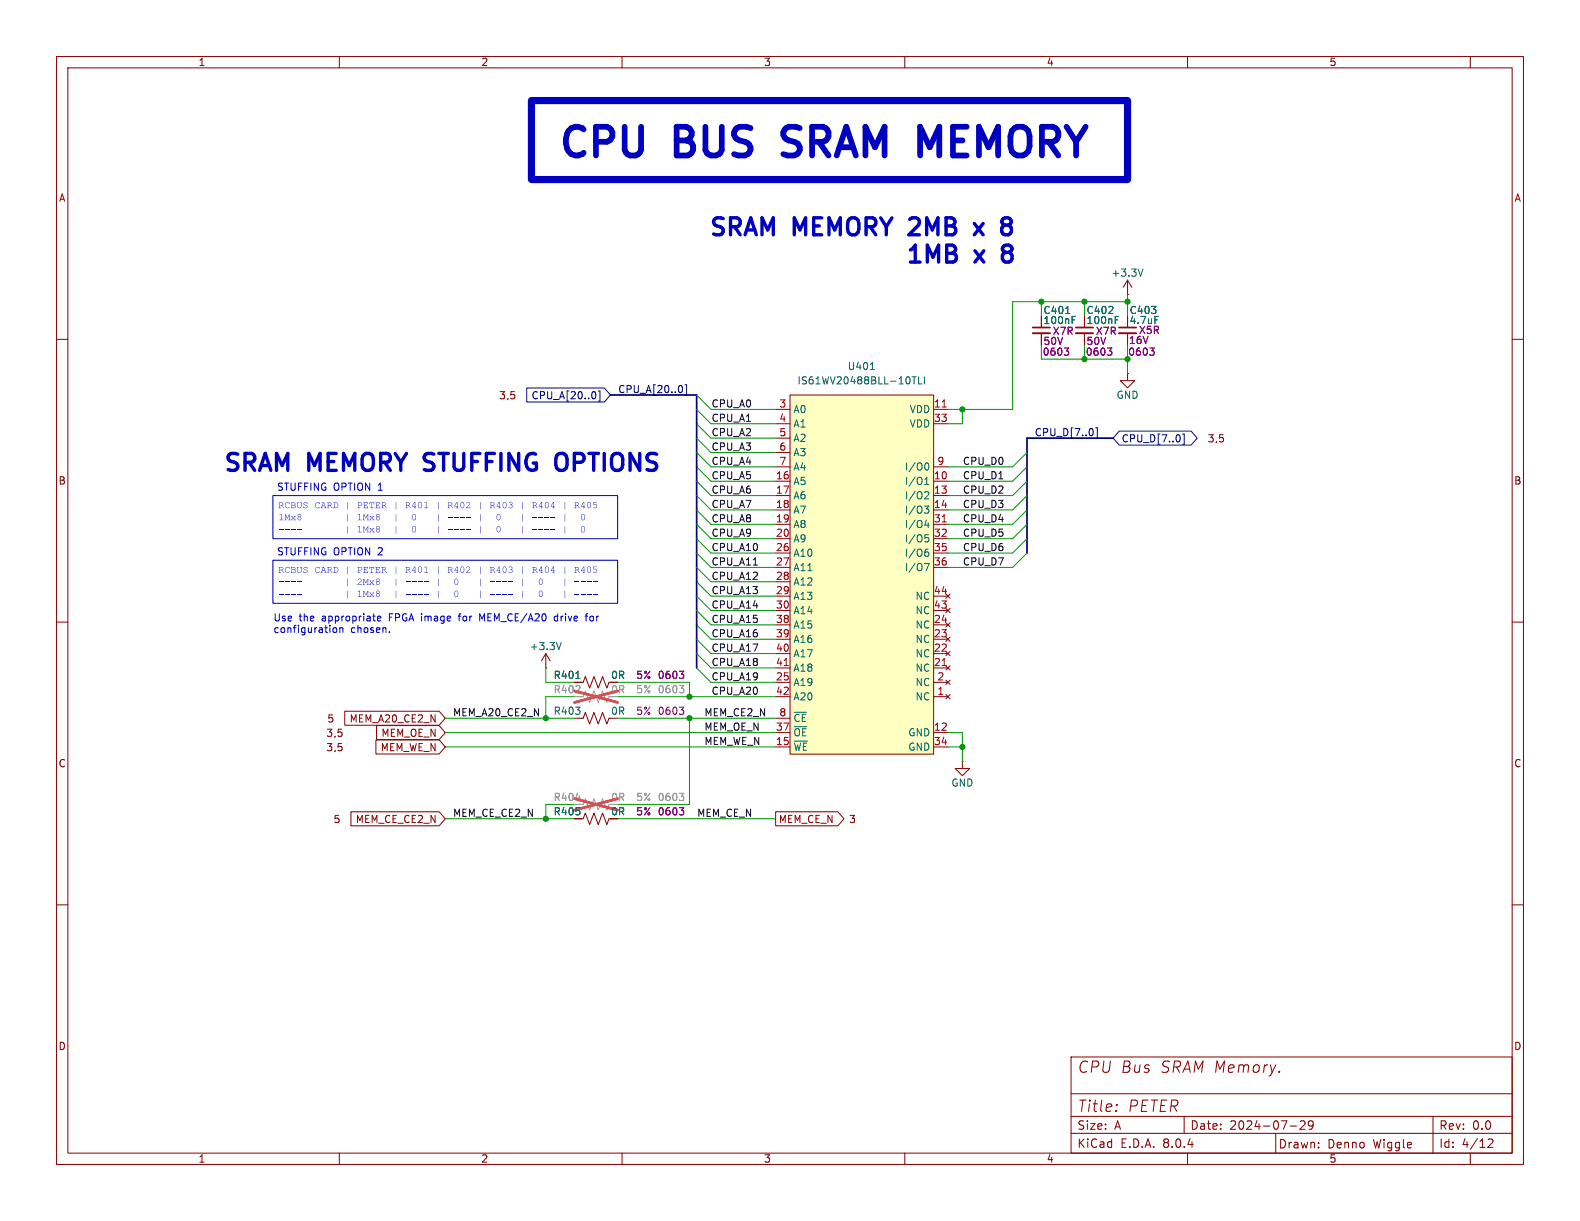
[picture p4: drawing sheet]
<svg xmlns="http://www.w3.org/2000/svg" width="279mm" height="216mm" viewBox="0 0 279 216" stroke-linecap="round" stroke-linejoin="round" font-family="sans-serif">
<defs><g id="words">
<g font-size="7.1" fill="#0000c2">
<text x="98.4" y="30.4">CPU</text>
<text x="119.8" y="30.4">BUS</text>
<text x="141" y="30.4">SRAM</text>
<text x="166.9" y="30.4">MEMORY</text>
</g>
<g font-size="4.2" fill="#0000c2">
<text x="125.2" y="41.9">SRAM</text>
<text x="140.6" y="41.9">MEMORY</text>
<text x="162.3" y="41.9">2MB</text>
<text x="175.1" y="41.9">x</text>
<text x="160" y="46.7">1MB</text>
<text x="172.8" y="46.7">x</text>
<text x="178.7" y="46.7">8</text>
<text x="39.4" y="83.6">SRAM</text>
<text x="54.7" y="83.6">MEMORY</text>
<text x="76.4" y="83.6">STUFFING</text>
<text x="100.9" y="83.6">OPTIONS</text>
</g>
<g font-size="2.8" fill="#840000">
<text x="190.4" y="189.9">CPU Bus</text>
<text x="205.1" y="189.9">SRAM Memory.</text>
<text x="190.4" y="196.8">Title:</text>
<text x="199.3" y="196.8">PETER</text>
</g>
<g font-size="2.1" fill="#840000">
<text x="190.4" y="203.2">KiCad</text>
<text x="190.4" y="200">Size:</text>
<text x="197.1" y="200">A</text>
<text x="198.1" y="203.2">E.D.A.</text>
<text x="205.7" y="203.2">8.0.4</text>
<text x="210.4" y="200">Date:</text>
<text x="217.4" y="200">2024-07-29</text>
<text x="226" y="203.3">Drawn:</text>
<text x="234.7" y="203.3">Denno</text>
<text x="242.9" y="203.3">Wiggle</text>
<text x="254.4" y="200">Rev:</text>
<text x="254.4" y="203.2">Id:</text>
<text x="258.5" y="203.2">4/12</text>
<text x="260.3" y="200">0.0</text>
</g>
<g font-size="1.8" fill="#840000">
<text x="35" y="11.9">1</text>
<text x="85" y="11.9">2</text>
<text x="135" y="11.9">3</text>
<text x="185" y="11.9">4</text>
<text x="235" y="11.9">5</text>
<text x="10.3" y="35.9">A</text>
<text x="267.7" y="35.9">A</text>
<text x="184.4" y="57.5">100nF</text>
<text x="192" y="57.5">100nF</text>
<text x="199.7" y="57.5">4.7uF</text>
<text x="88.2" y="70.8">3,5</text>
<text x="213.5" y="78.4">3,5</text>
<text x="10.3" y="85.9">B</text>
<text x="267.7" y="85.9">B</text>
<text x="108" y="120.2">0R</text>
<text x="57.6" y="130.5">3,5</text>
<text x="57.8" y="128">5</text>
<text x="61.7" y="128">MEM_A20_CE2_N</text>
<text x="67.3" y="130.5">MEM_OE_N</text>
<text x="10.3" y="135.9">C</text>
<text x="57.6" y="133">3,5</text>
<text x="67.2" y="133">MEM_WE_N</text>
<text x="267.7" y="135.9">C</text>
<text x="58.9" y="145.7">5</text>
<text x="62.8" y="145.7">MEM_CE_CE2_N</text>
<text x="108" y="144.4">0R</text>
<text x="137.6" y="145.7">MEM_CE_N</text>
<text x="150.1" y="145.7">3</text>
<text x="10.3" y="185.9">D</text>
<text x="267.7" y="185.9">D</text>
<text x="35" y="205.8">1</text>
<text x="85" y="205.8">2</text>
<text x="135" y="205.8">3</text>
<text x="185" y="205.8">4</text>
<text x="235" y="205.8">5</text>
</g>
<g font-size="1.8" fill="#006464">
<text x="196.4" y="49.1">+3.3V</text>
<text x="184.4" y="55.7">C401</text>
<text x="192" y="55.7">C402</text>
<text x="199.7" y="55.7">C403</text>
<text x="149.8" y="65.6">U401</text>
<text x="140.9" y="68.2">IS61WV20488BLL-10TLI</text>
<text x="197.4" y="70.7">GND</text>
<text x="140.2" y="73.3">A0</text>
<text x="140.2" y="75.8">A1</text>
<text x="160.8" y="73.3">VDD</text>
<text x="160.8" y="75.8">VDD</text>
<text x="140.2" y="78.3">A2</text>
<text x="140.2" y="80.9">A3</text>
<text x="140.2" y="83.4">A4</text>
<text x="159.9" y="83.4">I/O0</text>
<text x="140.2" y="86">A5</text>
<text x="140.2" y="88.5">A6</text>
<text x="159.9" y="86">I/O1</text>
<text x="159.9" y="88.5">I/O2</text>
<text x="140.2" y="91">A7</text>
<text x="140.2" y="93.6">A8</text>
<text x="159.9" y="91">I/O3</text>
<text x="159.9" y="93.6">I/O4</text>
<text x="140.2" y="96.1">A9</text>
<text x="140.2" y="98.7">A10</text>
<text x="140.2" y="101.2">A11</text>
<text x="159.9" y="96.1">I/O5</text>
<text x="159.9" y="98.7">I/O6</text>
<text x="159.9" y="101.2">I/O7</text>
<text x="140.2" y="103.7">A12</text>
<text x="140.2" y="106.3">A13</text>
<text x="161.8" y="106.3">NC</text>
<text x="140.2" y="108.8">A14</text>
<text x="140.2" y="111.4">A15</text>
<text x="140.2" y="113.9">A16</text>
<text x="161.8" y="113.9">NC</text>
<text x="161.8" y="111.4">NC</text>
<text x="161.8" y="108.8">NC</text>
<text x="93.6" y="115.2">+3.3V</text>
<text x="140.2" y="116.4">A17</text>
<text x="140.2" y="119">A18</text>
<text x="161.8" y="119">NC</text>
<text x="161.8" y="116.4">NC</text>
<text x="97.8" y="120.2">R401</text>
<text x="140.2" y="121.5">A19</text>
<text x="140.2" y="124.1">A20</text>
<text x="161.8" y="124.1">NC</text>
<text x="161.8" y="121.5">NC</text>
<text x="97.8" y="126.6">R403</text>
<text x="108" y="126.6">0R</text>
<text x="140.2" y="130.4">~{OE}</text>
<text x="140.2" y="127.9">~{CE}</text>
<text x="160.5" y="130.4">GND</text>
<text x="140.2" y="132.9">~{WE}</text>
<text x="160.5" y="132.9">GND</text>
<text x="168.1" y="139.3">GND</text>
<text x="97.8" y="144.4">R405</text>
</g>
<g font-size="1.8" fill="#840084">
<text x="186.1" y="59.4">X7R</text>
<text x="193.7" y="59.4">X7R</text>
<text x="201.3" y="59.2">X5R</text>
<text x="184.3" y="63.1">0603</text>
<text x="184.4" y="61.2">50V</text>
<text x="191.9" y="63.1">0603</text>
<text x="192" y="61.2">50V</text>
<text x="199.4" y="63.1">0603</text>
<text x="199.5" y="61">16V</text>
<text x="112.4" y="120.2">5%</text>
<text x="116.2" y="120.2">0603</text>
<text x="112.4" y="126.6">5%</text>
<text x="116.2" y="126.6">0603</text>
<text x="112.4" y="144.4">5%</text>
<text x="116.2" y="144.4">0603</text>
</g>
<g font-size="1.8" fill="#000084">
<text x="93.9" y="70.8">CPU_A[20..0]</text>
<text x="109.2" y="69.6">CPU_A[20..0]</text>
<text x="182.9" y="77.2">CPU_D[7..0]</text>
<text x="198.2" y="78.4">CPU_D[7..0]</text>
</g>
<g font-size="1.8" fill="#0f0f0f">
<text x="125.7" y="72.1">CPU_A0</text>
<text x="125.7" y="77.2">CPU_A2</text>
<text x="125.7" y="74.7">CPU_A1</text>
<text x="125.7" y="79.7">CPU_A3</text>
<text x="125.7" y="82.3">CPU_A4</text>
<text x="170.2" y="82.3">CPU_D0</text>
<text x="125.7" y="87.4">CPU_A6</text>
<text x="125.7" y="84.8">CPU_A5</text>
<text x="125.7" y="89.9">CPU_A7</text>
<text x="170.2" y="89.9">CPU_D3</text>
<text x="170.2" y="84.8">CPU_D1</text>
<text x="170.2" y="87.4">CPU_D2</text>
<text x="125.7" y="92.4">CPU_A8</text>
<text x="125.7" y="95">CPU_A9</text>
<text x="170.2" y="95">CPU_D5</text>
<text x="170.2" y="92.4">CPU_D4</text>
<text x="125.7" y="100.1">CPU_A11</text>
<text x="125.7" y="97.5">CPU_A10</text>
<text x="170.2" y="100.1">CPU_D7</text>
<text x="170.2" y="97.5">CPU_D6</text>
<text x="125.7" y="102.6">CPU_A12</text>
<text x="125.7" y="105.1">CPU_A13</text>
<text x="125.7" y="107.7">CPU_A14</text>
<text x="125.7" y="110.2">CPU_A15</text>
<text x="125.7" y="112.8">CPU_A16</text>
<text x="125.7" y="117.8">CPU_A18</text>
<text x="125.7" y="115.3">CPU_A17</text>
<text x="125.7" y="122.9">CPU_A20</text>
<text x="125.7" y="120.4">CPU_A19</text>
<text x="80" y="126.7">MEM_A20_CE2_N</text>
<text x="124.5" y="131.8">MEM_WE_N</text>
<text x="124.5" y="126.7">MEM_CE2_N</text>
<text x="124.5" y="129.3">MEM_OE_N</text>
<text x="80" y="144.5">MEM_CE_CE2_N</text>
<text x="123.2" y="144.5">MEM_CE_N</text>
</g>
<g font-size="1.8" fill="#a90000">
<text x="137.7" y="72.1">3</text>
<text x="137.7" y="74.7">4</text>
<text x="137.7" y="77.2">5</text>
<text x="165.1" y="72.1">11</text>
<text x="165.1" y="74.7">33</text>
<text x="137.7" y="79.8">6</text>
<text x="137.7" y="82.3">7</text>
<text x="165.7" y="82.3">9</text>
<text x="137.1" y="84.8">16</text>
<text x="137.1" y="87.4">17</text>
<text x="137.1" y="89.9">18</text>
<text x="165.1" y="84.8">10</text>
<text x="165.1" y="87.4">13</text>
<text x="165.1" y="89.9">14</text>
<text x="137.1" y="92.5">19</text>
<text x="137.1" y="95">20</text>
<text x="165.1" y="92.5">31</text>
<text x="165.1" y="95">32</text>
<text x="137.1" y="97.5">26</text>
<text x="137.1" y="100.1">27</text>
<text x="165.1" y="97.5">35</text>
<text x="165.1" y="100.1">36</text>
<text x="137.1" y="102.6">28</text>
<text x="137.1" y="105.2">29</text>
<text x="137.1" y="107.7">30</text>
<text x="165.1" y="107.7">43</text>
<text x="165.1" y="105.2">44</text>
<text x="137.1" y="110.2">38</text>
<text x="137.1" y="112.8">39</text>
<text x="165.1" y="112.8">23</text>
<text x="165.1" y="110.2">24</text>
<text x="137.1" y="115.3">40</text>
<text x="137.1" y="117.9">41</text>
<text x="165.1" y="117.9">21</text>
<text x="165.1" y="115.3">22</text>
<text x="137.1" y="120.4">25</text>
<text x="137.1" y="122.9">42</text>
<text x="165.7" y="122.9">1</text>
<text x="165.7" y="120.4">2</text>
<text x="137.1" y="131.8">15</text>
<text x="137.1" y="129.3">37</text>
<text x="137.7" y="126.7">8</text>
<text x="165.1" y="129.3">12</text>
<text x="165.1" y="131.8">34</text>
</g>
<g font-size="1.8" fill="#0000c2">
<text x="48.9" y="87">STUFFING OPTION 1</text>
<text x="49.2" y="90.6">RCBUSCARD |</text>
<text x="49.2" y="92.7">1Mx8</text>
<text x="60.9" y="92.7">|</text>
<text x="60.9" y="94.9">|</text>
<text x="63.1" y="92.7">1Mx8</text>
<text x="63.1" y="94.9">1Mx8</text>
<text x="63.1" y="90.6">PETER |</text>
<text x="69.5" y="92.7">|</text>
<text x="69.5" y="94.9">|</text>
<text x="71.6" y="90.6">R401 |</text>
<text x="77" y="94.9">|</text>
<text x="79.1" y="90.6">R402 |</text>
<text x="84.4" y="92.7">|</text>
<text x="84.4" y="94.9">|</text>
<text x="86.6" y="90.6">R403 |</text>
<text x="91.9" y="92.7">|</text>
<text x="91.9" y="94.9">|</text>
<text x="94" y="90.6">R404 |</text>
<text x="99.4" y="92.7">|</text>
<text x="99.4" y="94.9">|</text>
<text x="101.5" y="90.6">R405</text>
<text x="48.9" y="98.4">STUFFING OPTION 2</text>
<text x="49.2" y="102">RCBUSCARD |</text>
<text x="60.9" y="104.2">|</text>
<text x="60.9" y="106.3">|</text>
<text x="63.1" y="104.2">2Mx8</text>
<text x="63.1" y="106.3">1Mx8</text>
<text x="63.1" y="102">PETER |</text>
<text x="69.5" y="104.2">|</text>
<text x="69.5" y="106.3">|</text>
<text x="71.6" y="102">R401 |</text>
<text x="77" y="106.3">|</text>
<text x="79.1" y="102">R402 |</text>
<text x="84.4" y="104.2">|</text>
<text x="84.4" y="106.3">|</text>
<text x="86.6" y="102">R403 |</text>
<text x="91.9" y="104.2">|</text>
<text x="91.9" y="106.3">|</text>
<text x="94" y="102">R404 |</text>
<text x="99.4" y="104.2">|</text>
<text x="99.4" y="106.3">|</text>
<text x="101.5" y="102">R405</text>
<text x="48.3" y="110.1">Use</text>
<text x="48.3" y="112.1">configuration</text>
<text x="52.9" y="110.1">the</text>
<text x="57" y="110.1">appropriate</text>
<text x="62" y="112.1">chosen.</text>
<text x="69.1" y="110.1">FPGA image</text>
<text x="81.8" y="110.1">for</text>
<text x="85.6" y="110.1">MEM_CE/A20</text>
<text x="99.1" y="110.1">drive</text>
<text x="104.9" y="110.1">for</text>
</g>
<g font-size="1.8" fill="#989898">
<text x="97.8" y="122.8">R402</text>
<text x="97.8" y="141.8">R404</text>
</g>
<g font-size="1.8" fill="#a1a1a1">
<text x="108" y="122.8">0R</text>
<text x="112.4" y="122.8">5%</text>
<text x="116.2" y="122.8">0603</text>
<text x="108" y="141.8">0R</text>
<text x="112.4" y="141.8">5%</text>
<text x="116.2" y="141.8">0603</text>
</g>
</g></defs>
<g fill="none" stroke="#840000" stroke-width=".18">
<path d="M10 10h259.4v195.9h-259.4zM12 12h255.4v191.9h-255.4zM60 10v2M110 10v2M160 10v2M210 10v2M260 10v2M10 60h2M184.1 58.9v2.1M191.8 58.9v2.1M199.4 52.1h.1M199.4 49.5v2.6"/>
<path d="M199.4 58.9v2.1M199.4 49.5l-.8 1.3M199.4 49.5l.8 1.3M267.4 60h2M199.4 66v1.3h1.3l-1.3 1.3-1.3-1.3h1.3M199.4 66h.1M10 110h2M96.5 118.1h.1M96.5 115.6l-.7 1.2M96.5 115.6v2.5M96.5 115.6l.8 1.2M267.4 110h2"/>
<path d="M101.6 127h1.5l.4-1 .8 2 .7-2 .8 2 .8-2 .7 2 .4-1M101.6 120.7h1.5l.4-1.1 .8 2.1 .7-2.1 .8 2.1 .8-2.1 .7 2.1 .4-1M170.2 134.6v1.3h1.2l-1.2 1.3-1.3-1.3h1.3M170.2 134.6h.1M10 160h2M101.6 144.8h1.5l.4-1 .8 2 .7-2 .8 2 .8-2 .7 2 .4-1M267.4 160h2M189.4 186.9h78v17h-78zM189.4 197.4h78M189.4 193.4h78M197.5 195.3l.1 .1-.1 .1M197.5 195.3l-.1 .1 .1 .1"/>
<path d="M197.5 195.3v.2M209.4 197.4v3M226.2 189.4l.1 .1-.1 .1M226.2 189.4l-.1 .1 .1 .1M226.2 189.4v.2M228.1 199.1h1.2M229.9 198.3l.6-.1 .2 .1 .1 .3-.9 1.1h.9M232.2 198.8l-.3 .3-.4-.1-.1-.2 .1-.5 .4-.1 .2 .1a.99 .99 0 0 1-.3 1.4h-.3M253.4 197.4v6.5M60 203.9v2M110 203.9v2M160 203.9v2"/>
<path d="M189.4 200.4h78M210 203.9v2M225.6 200.4v3.5M233.2 202.8v.2M233.2 202.1v.1M260 203.9v2M263.1 201.5l.6-.1 .2 .1 .1 .3-.9 1.1h.9"/>
</g>
<path d="M101.6 123.2h1.5l.4-1 .8 2 .7-2 .8 2 .8-2 .7 2 .4-1M120.1 121.2h.8l-.4 .5M120.7 121.7l.2 .3v.3l-.2 .2M101.6 142.2h1.5l.4-1 .8 2.1 .7-2.1 .8 2.1 .8-2.1 .7 2.1 .4-1.1M120.1 140.3h.8l-.4 .5M120.7 140.8l.2 .2v.3l-.2 .2" fill="none" stroke="#a1a1a1" stroke-width=".18"/>
<path d="M101.6 122.2l7.6 2M109.2 122.2l-7.6 2M101.6 141.2l7.6 2.1M109.2 141.2l-7.6 2.1" fill="none" stroke="#e65255" stroke-width=".46"/>
<path d="M182.6 58.9h3.1M190.2 58.9h3.1M197.9 58.9h3" fill="none" stroke="#840000" stroke-width=".33"/>
<path d="M182.6 57.9h3.1M190.2 57.9h3.1M197.9 57.9h3" fill="none" stroke="#840000" stroke-width=".3"/>
<path d="M188.4 55.4h.8M189.6 56h.6M189.6 56.6h.4M197.2 56h.6M197.2 56.6h.4M202.1 47.6l-.4 1.2M204.2 56h.6M99.2 113.6l-.4 1.3M101.8 120h.8" fill="none" stroke="#006464" stroke-width=".18"/>
<path d="M188.2 61.5h.8l-.4 .5M188.7 62l.3 .3v.3l-.3 .2M195.8 61.5h.8l-.4 .5M196.4 62l.2 .3v.3l-.2 .2M203.3 61.5h.8l-.4 .5M203.9 62l.2 .3v.3l-.2 .2M120.1 118.7h.8l-.4 .5M120.7 119.2l.2 .2v.3l-.2 .3M120.1 125h.8l-.4 .5M120.7 125.5l.2 .3v.3l-.2 .2M120.1 142.8h.8l-.4 .5M120.7 143.3l.2 .2v.3l-.2 .3" fill="none" stroke="#840084" stroke-width=".18"/>
<path d="M101.8 141.1h.8" fill="none" stroke="#989898" stroke-width=".18"/>
<path d="M139.7 69.9h25.4v63.5h-25.4z" fill="#ffffc2"/>
<g fill="none" stroke="#840000" stroke-width=".18">
<path d="M137.2 72.4h2.5M137.2 74.9h2.5M137.2 77.5h2.5M139.7 69.9h25.4v63.5h-25.4zM165.1 72.4h2.5M165.1 74.9h2.5M137.2 85.1h2.5M137.2 87.6h2.5M137.2 90.2h2.5M137.2 92.7h2.5M137.2 95.3h2.5M137.2 97.8h2.5"/>
<path d="M137.2 80h2.5M137.2 82.6h2.5M165.1 85.1h2.5M165.1 87.6h2.5M165.1 90.2h2.5M165.1 92.7h2.5M165.1 95.3h2.5M165.1 97.8h2.5M165.1 82.6h2.5M137.2 118.1h2.5M137.2 115.6h2.5M137.2 113h2.5"/>
<path d="M137.2 110.5h2.5M137.2 100.3h2.5M137.2 102.9h2.5M137.2 105.4h2.5M137.2 108h2.5M165.1 118.1h2.5M165.1 115.6h2.5M165.1 113h2.5M165.1 110.5h2.5M165.1 100.3h2.5M165.1 105.4h2.5M165.1 108h2.5"/>
<path d="M167.3 117.7l.7 .8M167.3 115.2l.7 .8M167.3 112.6l.7 .8M167.3 110.1l.7 .8M167.3 107.6l.7 .7M167.3 105l.7 .8M168 117.7l-.7 .8M168 115.2l-.7 .8M168 112.6l-.7 .8M168 110.1l-.7 .8M168 107.6l-.7 .7M168 105l-.7 .8"/>
<path d="M61 125.8h16.7l1 1.2-1 1.2h-16.7zM66.5 130.8h11.2l1 1.3-1 1.2h-11.2zM66.6 128.3h11.1l1 1.2-1 1.3h-11.1zM137.2 123.2h2.5M137.2 129.5h2.5M137.2 132.1h2.5M137.2 120.7h2.5M137.2 127h2.5M165.1 123.2h2.5M165.1 129.5h2.5M165.1 132.1h2.5M165.1 120.7h2.5"/>
<path d="M167.3 122.8l.7 .8M167.3 120.3l.7 .7M168 122.8l-.7 .8M168 120.3l-.7 .7M62.1 143.5h15.6l1 1.3-1 1.2h-15.6zM137.2 143.5h11l1 1.3-1 1.2h-11z"/>
</g>
<g fill="none" stroke="#006464" stroke-width=".18">
<path d="M153.9 65.3h.7M161.3 66.6h.7M161.7 66.6v1.3M162.4 66.6v1.3h.6M163.5 66.6v1.3M163.5 89.5h.7l-.4 .5 .4 .1v.4l-.2 .2h-.4M163.5 99.6h.8l-.5 1.3M163.5 85.7h.7M163.5 84.8l.4-.4v1.3M163.6 94.6h.6M163.7 86.9l.4 .1 .1 .3-.7 .9h.7M163.7 81.9h.1a.68 .68 0 0 1 .5 .6 .68 .68 0 0 1-.5 .6h-.1"/>
<path d="M163.7 95h.3l.2 .3-.1 .5h-.4M163.8 97.6h.3l.1 .2v.4l-.4 .2M163.8 92l-.3 .9h.8M164.1 92.4v.9M164.1 97.1l-.3 .1"/>
</g>
<path d="M166.6 72h.7M166.6 92.3h.7M138.7 117.7h.7M166.6 117.7h.7" fill="none" stroke="#a90000" stroke-width=".18"/>
<path d="M93.1 68.6h13.8l1 1.3-1 1.2h-13.8zM105.2 69.3l.2 .4-.2 .8M105.8 69.1h.3v1.8h-.3M120.5 68.2l.2 .4-.2 .8M121.1 68h.3v1.8h-.3M193.3 76v.8M193.7 75.7h.3v1.8h-.3M197.9 76.2h12.7l1.1 1.3-1.1 1.2h-12.7l-1.1-1.2zM208.6 77.1v.8M209.1 76.7h.3v1.9h-.3" fill="none" stroke="#000084" stroke-width=".18"/>
<path d="M133.2 99.9h.7" fill="none" stroke="#0f0f0f" stroke-width=".18"/>
<path d="M161 38.7l-.1 .1M162.4 39.8l-1.7 1.7h1.9M172.3 39.5l1.6 2M173.9 39.5l-1.6 2M178.7 38.8l.2 .3-.2 .4M177.4 43.6l-.1 .3 .1 .4M177.4 44.9l-.1 .3v.6l.1 .3M178.7 40.1l.2 .3v.5l-.2 .3M75 83l.4 .2M75.2 80.5l-.2 .2 .2 .6M98.4 82.7a1.01 1.01 0 0 0 1.5 .3M99.9 80.3a1.01 1.01 0 0 0-1.5 .3" fill="none" stroke="#0000c2" stroke-width=".6"/>
<g fill="none" stroke="#0000c2" stroke-width=".18">
<path d="M48.3 99.1h60.9v7.6h-60.9zM59 111.1l-.1 .1M59.4 111.1l.1 .1v.5l-.4 .1-.2-.2M60.1 111v.8M60.2 111.1h-.1M60.6 111.1v.7M66.7 109.4l.6-.1v-.3h-.4l-.2 .1 .1 .6h.5M68.9 111.7v.1M81 109h.5M81.3 108.6l-.1 1.2M85.3 109.4l-.5-.9v1.3M98.6 109h-.3l-.3 .2 .1 .5h.5"/>
<path d="M103.5 109h.4M103.9 108.5l-.3 .2v1.1"/>
</g>
<path d="M94 17.8h105.4v14h-105.4z" fill="none" stroke="#0000c2" stroke-width="1.3"/>
<g fill="none" stroke="#0000c2" stroke-width="1">
<path d="M103.2 22.9a1.75 1.75 0 0 0-2.7 .2M108 22.9l-.7-.5h-1.9v5.1M110.5 22.4v4.1M113.4 22.4v4.1M122.1 22.9l-.8-.5h-1.6v5.1M124.7 22.4v4.1M127.6 22.4v4.1M132.7 22.7l-.7-.3h-1.2l-.7 .5M138.5 27.3l.7 .2M141.4 22.7l-.7-.3h-1.2a1.24 1.24 0 0 0-.7 1.9M146.3 22.9l-.8-.5h-1.9v5.1M148 27.5l1.7-5.1 1.6 5.1"/>
<path d="M153 27.5v-5.1l1.7 3.6 1.7-3.6v5.1M162.7 27.5v-5.1l1.7 3.6 1.7-3.6v5.1M170.9 22.4h-2.4v5.1M173.1 27.5v-5.1l1.7 3.6 1.7-3.6v5.1M178.9 23.1a1.72 1.72 0 0 1 2.9 0M186.9 22.9l-.7-.5h-2v5.1M188.6 22.4l1.7 2.7 1.7-2.7"/>
</g>
<g fill="#0000c2">
<path d="M77.5 102.3v1.4z"/>
<path d="M80.5 102.4h.4l.1 .4a.39 .39 0 0 1 0 .5 .39 .39 0 0 1-.6 0v-.5v.1a.29 .29 0 0 0 .3 .5 .29 .29 0 0 0 .3-.5v-.1a.29 .29 0 0 0-.3-.4 .29 .29 0 0 0-.3 .4z"/>
<path d="M95.4 102.4h.4l.2 .4a.39 .39 0 0 1-.1 .5 .39 .39 0 0 1-.5 0l-.1-.5 .1 .1a.29 .29 0 0 0 .2 .5 .29 .29 0 0 0 .3-.5v-.1a.29 .29 0 0 0-.3-.4 .29 .29 0 0 0-.2 .4z"/>
<path d="M101.7 102.9h.7v.1h-.7z"/>
<path d="M102.7 102.9h.8v.1h-.8z"/>
<path d="M103.8 102.9h.7v.1h-.7z"/>
<path d="M104.9 102.9h.7v.1h-.7z"/>
<path d="M49.4 105h.7v.1h-.7z"/>
<path d="M50.4 105h.8v.1h-.8z"/>
<path d="M51.5 105h.8v.1h-.8z"/>
<path d="M52.6 105h.7v.1h-.7z"/>
<path d="M71.8 105h.7v.1h-.7z"/>
<path d="M72.8 105h.8v.1h-.8z"/>
<path d="M73.9 105h.8v.1h-.8z"/>
<path d="M75 105h.7v.1h-.7z"/>
<path d="M80.5 104.5h.4l.1 .4a.39 .39 0 0 1 0 .5 .39 .39 0 0 1-.6 0v-.5v.2a.29 .29 0 0 0 .3 .4 .29 .29 0 0 0 .3-.4v-.2a.29 .29 0 0 0-.3-.4 .29 .29 0 0 0-.3 .4z"/>
<path d="M86.7 105h.8v.1h-.8z"/>
<path d="M87.8 105h.7v.1h-.7z"/>
<path d="M88.9 105h.7v.1h-.7z"/>
<path d="M89.9 105h.8v.1h-.8z"/>
<path d="M95.4 104.5h.4l.2 .4a.39 .39 0 0 1-.1 .5 .39 .39 0 0 1-.5 0l-.1-.5 .1 .2a.29 .29 0 0 0 .2 .4 .29 .29 0 0 0 .3-.4v-.2a.29 .29 0 0 0-.3-.4 .29 .29 0 0 0-.2 .4z"/>
<path d="M101.7 105h.7v.1h-.7z"/>
<path d="M102.7 105h.8v.1h-.8z"/>
<path d="M103.8 105h.7v.1h-.7z"/>
<path d="M104.9 105h.7v.1h-.7z"/>
</g>
<path d="M48.3 87.6h60.9v7.7h-60.9z" fill="none" stroke="#0000c2" stroke-width=".18"/>
<g fill="#0000c2">
<path d="M73 91l.4-.1 .2 .5a.39 .39 0 0 1-.1 .5 .39 .39 0 0 1-.5 0l-.1-.5 .1 .1a.29 .29 0 0 0 .2 .4 .29 .29 0 0 0 .3-.4v-.1a.29 .29 0 0 0-.3-.4 .29 .29 0 0 0-.2 .4z"/>
<path d="M77.5 90.9v1.3z"/>
<path d="M87.9 91l.4-.1 .2 .5a.39 .39 0 0 1-.1 .5 .39 .39 0 0 1-.5 0l-.1-.5 .1 .1a.29 .29 0 0 0 .3 .4 .29 .29 0 0 0 .2-.4v-.1a.29 .29 0 0 0-.2-.4 .29 .29 0 0 0-.3 .4z"/>
<path d="M102.9 91l.4-.1 .1 .5a.39 .39 0 0 1 0 .5 .39 .39 0 0 1-.6 0v-.5v.1a.29 .29 0 0 0 .3 .4 .29 .29 0 0 0 .3-.4v-.1a.29 .29 0 0 0-.3-.4 .29 .29 0 0 0-.3 .4z"/>
<path d="M49.4 93.6h.7v.1h-.7z"/>
<path d="M50.4 93.6h.8v.1h-.8z"/>
<path d="M51.5 93.6h.8v.1h-.8z"/>
<path d="M52.6 93.6h.7v.1h-.7z"/>
<path d="M73 93.1h.4l.2 .4a.39 .39 0 0 1-.1 .5 .39 .39 0 0 1-.5 0l-.1-.5 .1 .2a.29 .29 0 0 0 .2 .4 .29 .29 0 0 0 .3-.4v-.2a.29 .29 0 0 0-.3-.4 .29 .29 0 0 0-.2 .4z"/>
<path d="M79.3 93.6h.7v.1h-.7z"/>
<path d="M80.3 93.6h.8v.1h-.8z"/>
<path d="M81.4 93.6h.7v.1h-.7z"/>
<path d="M82.5 93.6h.7v.1h-.7z"/>
<path d="M87.9 93.1h.4l.2 .4a.39 .39 0 0 1-.1 .5 .39 .39 0 0 1-.5 0l-.1-.5 .1 .2a.29 .29 0 0 0 .3 .4 .29 .29 0 0 0 .2-.4v-.2a.29 .29 0 0 0-.2-.4 .29 .29 0 0 0-.3 .4z"/>
<path d="M94.2 93.6h.7v.1h-.7z"/>
<path d="M95.3 93.6h.7v.1h-.7z"/>
<path d="M96.3 93.6h.8v.1h-.8z"/>
<path d="M97.4 93.6h.7v.1h-.7z"/>
<path d="M102.9 93.1h.4l.1 .4a.39 .39 0 0 1 0 .5 .39 .39 0 0 1-.6 0v-.5v.2a.29 .29 0 0 0 .3 .4 .29 .29 0 0 0 .3-.4v-.2a.29 .29 0 0 0-.3-.4 .29 .29 0 0 0-.3 .4z"/>
</g>
<path d="M107.9 69.9h15.3v48.2M196.8 77.5h-15.2v20.3" fill="none" stroke="#000084" stroke-width=".3"/>
<g fill="none" stroke="#009600" stroke-width=".18">
<path d="M184.1 53.3v2.6M191.8 53.3v2.6M199.4 53.3h-20.3v19.1h-11.5M199.4 52.1v3.8M123.2 69.9l2.5 2.5h11.5M123.2 74.9l2.5 2.6h11.5M123.2 77.5l2.5 2.5h11.5M123.2 72.4l2.5 2.5h11.5M170.2 72.4v2.5h-2.6M184.1 61v2.5h15.3M191.8 61v2.5M199.4 61v5"/>
<path d="M123.2 82.6l2.5 2.5h11.5M123.2 92.7l2.5 2.6h11.5M123.2 97.8l2.5 2.5h11.5M123.2 90.2l2.5 2.5h11.5M123.2 95.3l2.5 2.5h11.5M123.2 87.6l2.5 2.6h11.5M123.2 85.1l2.5 2.5h11.5M123.2 80l2.5 2.6h11.5M181.6 82.6l-2.5 2.5h-11.5M181.6 92.7l-2.5 2.6h-11.5M181.6 97.8l-2.5 2.5h-11.5M181.6 90.2l-2.5 2.5h-11.5"/>
<path d="M181.6 95.3l-2.5 2.5h-11.5M181.6 87.6l-2.5 2.6h-11.5M181.6 85.1l-2.5 2.5h-11.5M181.6 80l-2.5 2.6h-11.5M96.5 118.1v2.6h5.1M123.2 118.1l2.5 2.6h11.5M123.2 113l2.5 2.6h11.5M123.2 115.6l2.5 2.5h11.5M123.2 102.9l2.5 2.5h11.5M123.2 110.5l2.5 2.5h11.5M123.2 105.4l2.5 2.6h11.5M123.2 100.3l2.5 2.6h11.5"/>
<path d="M123.2 108l2.5 2.5h11.5M78.7 132.1h58.5M78.7 129.5h58.5M78.7 127h22.9M101.6 123.2h-5.1v3.8M109.2 120.7h12.7v2.5M109.2 123.2h28M109.2 127h28M121.9 127v15.2h-12.7M167.6 129.5h2.6v5.1M167.6 132.1h2.6M78.7 144.8h22.9"/>
<path d="M101.6 142.2h-5.1v2.6M109.2 144.8h28"/>
</g>
<path d="M188.4 55.4h.8M189.6 56.6h.4M189.6 56h.6M197.2 56.6h.4M197.2 56h.6M204.2 56h.6M101.8 120h.8" fill="none" stroke="#006464" stroke-width=".18"/>
<path d="M188.2 61.5h.8l-.4 .5M188.7 62l.3 .3v.3l-.3 .2M195.8 61.5h.8l-.4 .5M196.4 62l.2 .3v.3l-.2 .2M203.3 61.5h.8l-.4 .5M203.9 62l.2 .3v.3l-.2 .2M120.1 118.7h.8l-.4 .5M120.7 119.2l.2 .2v.3l-.2 .3M120.1 142.8h.8l-.4 .5M120.7 143.3l.2 .2v.3l-.2 .3" fill="none" stroke="#840084" stroke-width=".18"/>
<path d="M184.1 58.9v2.1M191.8 58.9v2.1M199.4 58.9v2.1M101.6 120.7h1.3M101.6 144.8h1.3" fill="none" stroke="#840000" stroke-width=".18"/>
<path d="M101.8 141.1h.8" fill="none" stroke="#989898" stroke-width=".18"/>
<path d="M101.6 123.2h1.3M120.1 121.2h.8l-.4 .5M120.7 121.7l.2 .3v.3l-.2 .2M101.6 142.2h1.3M120.1 140.3h.8l-.4 .5M120.7 140.8l.2 .2v.3l-.2 .2" fill="none" stroke="#a1a1a1" stroke-width=".18"/>
<path d="M101.6 122.2l7.6 2M109.2 122.2l-7.6 2M101.6 141.2l7.6 2.1M109.2 141.2l-7.6 2.1" fill="none" stroke="#e65255" stroke-width=".46"/>
<g fill="#009600" stroke="#009600" stroke-width=".18">
<circle cx="121.9" cy="127" r=".46"/>
<circle cx="121.9" cy="123.2" r=".46"/>
<circle cx="191.8" cy="63.5" r=".46"/>
<circle cx="199.4" cy="63.5" r=".46"/>
<circle cx="170.2" cy="72.4" r=".46"/>
<circle cx="184.1" cy="53.3" r=".46"/>
<circle cx="191.8" cy="53.3" r=".46"/>
<circle cx="199.4" cy="53.3" r=".46"/>
<circle cx="96.5" cy="144.8" r=".46"/>
<circle cx="170.2" cy="132.1" r=".46"/>
<circle cx="96.5" cy="127" r=".46"/>
</g>
<use href="#words"/>
</svg>
